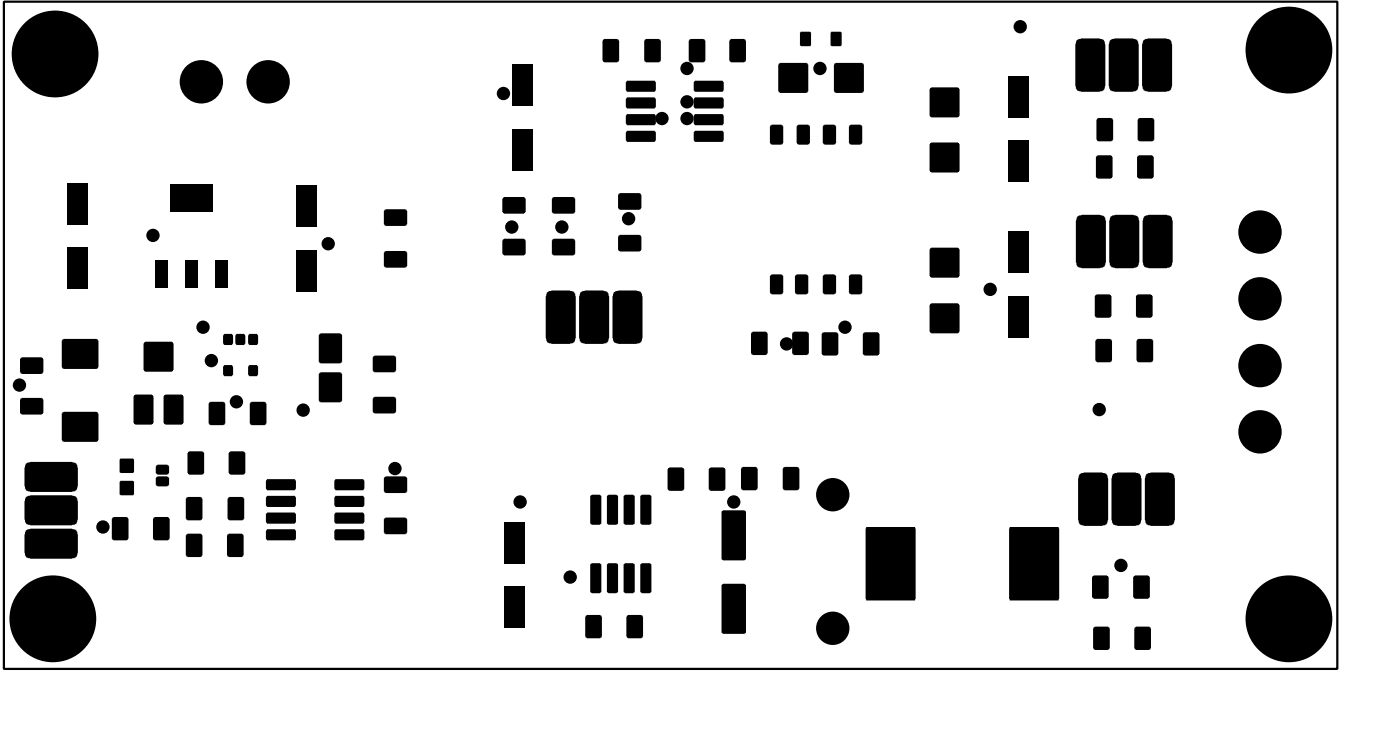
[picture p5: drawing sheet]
<svg xmlns="http://www.w3.org/2000/svg" width="107mm" height="56mm" viewBox="0 0 107 56" stroke-linecap="round" stroke-linejoin="round" font-family="sans-serif">
<g fill="#000">
<path d="M5.2 13.9h1.5v3.2h-1.5z" fill-rule="evenodd"/>
<path d="M5.2 18.8h1.5v3.2h-1.5z" fill-rule="evenodd"/>
<path d="M13 14h3.2v2.1h-3.2z" fill-rule="evenodd"/>
<path d="M22.6 14.1h1.5v3.2h-1.5z" fill-rule="evenodd"/>
<path d="M22.6 19h1.5v3.2h-1.5z" fill-rule="evenodd"/>
<path d="M29.3 16h1.6v1.1h-1.6z" fill-rule="evenodd"/>
<path d="M29.3 19.1h1.6v1.2h-1.6z" fill-rule="evenodd"/>
<path d="M38.3 15h1.7v1.2h-1.7z" fill-rule="evenodd"/>
<path d="M38.3 18.2h1.7v1.2h-1.7z" fill-rule="evenodd"/>
<path d="M39 9.8h1.6v3.2h-1.6z" fill-rule="evenodd"/>
<path d="M39 4.9h1.6v3.1h-1.6z" fill-rule="evenodd"/>
<path d="M42 18.2h1.7v1.2h-1.7z" fill-rule="evenodd"/>
<path d="M42 15h1.7v1.2h-1.7z" fill-rule="evenodd"/>
<path d="M45.9 3h1.2v1.7h-1.2z" fill-rule="evenodd"/>
<path d="M47.1 17.9h1.7v1.2h-1.7z" fill-rule="evenodd"/>
<path d="M47.1 14.7h1.7v1.2h-1.7z" fill-rule="evenodd"/>
<path d="M47.7 6.2l2.1-.1 .1 .2v.6l-.1 .1h-2.1l-.1-.1z" fill-rule="evenodd"/>
<path d="M47.7 7.5l2.1-.1 .1 .1v.6l-.1 .2h-2.1l-.1-.2z" fill-rule="evenodd"/>
<path d="M47.7 8.7h2.1l.1 .1v.6l-.1 .1h-2.1l-.1-.1v-.6z" fill-rule="evenodd"/>
<path d="M47.7 9.9h2.1l.1 .2v.6l-.1 .1h-2.1l-.1-.1v-.6z" fill-rule="evenodd"/>
<path d="M49.1 3h1.1v1.7h-1.1z" fill-rule="evenodd"/>
<path d="M52.5 3h1.1v1.7h-1.1z" fill-rule="evenodd"/>
<path d="M52.9 9.9h2.1l.1 .2v.6l-.1 .1h-2.1l-.1-.1v-.6z" fill-rule="evenodd"/>
<path d="M52.9 8.7h2.1l.1 .1v.6l-.1 .1h-2.1l-.1-.1v-.6z" fill-rule="evenodd"/>
<path d="M52.8 7.5l2.2-.1 .1 .1v.6l-.1 .2h-2.1l-.1-.2z" fill-rule="evenodd"/>
<path d="M52.8 6.2l2.2-.1 .1 .2v.6l-.1 .1h-2.1l-.1-.1z" fill-rule="evenodd"/>
<path d="M55.5 3h1.2v1.7h-1.2z" fill-rule="evenodd"/>
<path d="M59.3 4.8h2.2v2.2h-2.2z" fill-rule="evenodd"/>
<path d="M58.6 9.5h1v1.5h-1z" fill-rule="evenodd"/>
<path d="M60.7 9.5h.9v1.5h-.9z" fill-rule="evenodd"/>
<path d="M60.9 2.5l.1-.1h.6l.1 .1v.9l-.1 .1h-.6l-.1-.1z" fill-rule="evenodd"/>
<path d="M62.7 9.5h.9v1.5h-.9z" fill-rule="evenodd"/>
<path d="M63.5 4.8h2.2v2.2h-2.2z" fill-rule="evenodd"/>
<path d="M63.2 2.5l.1-.1h.7l.1 .1v.9l-.1 .1h-.7l-.1-.1z" fill-rule="evenodd"/>
<path d="M64.6 9.5h1v1.5h-1z" fill-rule="evenodd"/>
<path d="M70.8 10.9h2.2v2.2h-2.2z" fill-rule="evenodd"/>
<path d="M70.8 6.7h2.2v2.2h-2.2z" fill-rule="evenodd"/>
<path d="M76.7 5.8h1.5v3.1h-1.5z" fill-rule="evenodd"/>
<path d="M76.7 10.7h1.5v3.1h-1.5z" fill-rule="evenodd"/>
<path d="M76.7 17.6h1.5v3.1h-1.5z" fill-rule="evenodd"/>
<path d="M82 3l.3-.1h1.4a.44 .44 0 0 1 .4 .5v3.1a.44 .44 0 0 1-.4 .5h-1.4a.44 .44 0 0 1-.5-.5v-3.1z" fill-rule="evenodd"/>
<path d="M82 16.5l.3-.2h1.4a.44 .44 0 0 1 .5 .5v3.1a.44 .44 0 0 1-.5 .5h-1.4a.44 .44 0 0 1-.4-.5v-3.1z" fill-rule="evenodd"/>
<path d="M83.5 9h1.2v1.7h-1.2z" fill-rule="evenodd"/>
<path d="M83.4 11.9h1.2v1.6h-1.2z" fill-rule="evenodd"/>
<path d="M84.5 3l.3-.1h1.4a.44 .44 0 0 1 .5 .5v3.1a.44 .44 0 0 1-.5 .5h-1.4a.44 .44 0 0 1-.4-.5v-3.1z" fill-rule="evenodd"/>
<path d="M84.5 16.5l.4-.2h1.3a.44 .44 0 0 1 .5 .5v3.1a.44 .44 0 0 1-.5 .5h-1.3a.44 .44 0 0 1-.5-.5v-3.1z" fill-rule="evenodd"/>
<path d="M86.6 9h1.2v1.7h-1.2z" fill-rule="evenodd"/>
<path d="M87 3l.4-.1h1.3a.44 .44 0 0 1 .5 .5v3.1a.44 .44 0 0 1-.5 .5h-1.3a.44 .44 0 0 1-.5-.5v-3.1z" fill-rule="evenodd"/>
<path d="M87.1 16.5l.3-.2h1.4a.44 .44 0 0 1 .4 .5v3.1a.44 .44 0 0 1-.4 .5h-1.4a.44 .44 0 0 1-.4-.5v-3.1z" fill-rule="evenodd"/>
<path d="M86.6 11.9h1.2v1.6h-1.2z" fill-rule="evenodd"/>
<path d="M1.6 30.3h1.7v1.2h-1.7z" fill-rule="evenodd"/>
<path d="M1.6 27.2h1.7v1.2h-1.7z" fill-rule="evenodd"/>
<path d="M2 37.8l.3-.1h3.2a.44 .44 0 0 1 .4 .4v1.4a.44 .44 0 0 1-.4 .5h-3.2a.44 .44 0 0 1-.4-.5v-1.4z" fill-rule="evenodd"/>
<path d="M2 35.3l.3-.2h3.2a.44 .44 0 0 1 .4 .5v1.4a.44 .44 0 0 1-.4 .4h-3.2a.44 .44 0 0 1-.4-.4v-1.4z" fill-rule="evenodd"/>
<path d="M4.7 25.8h2.8v2.2h-2.8z" fill-rule="evenodd"/>
<path d="M4.7 31.4h2.8v2.2h-2.8z" fill-rule="evenodd"/>
<path d="M8.6 39.4h1.1v1.7h-1.1z" fill-rule="evenodd"/>
<path d="M9.1 36.6h1l.1 .1v.9l-.1 .1h-.9l-.1-.1z" fill-rule="evenodd"/>
<path d="M9.1 35l.1-.1h.9l.1 .1v.9l-.1 .1h-.9l-.1-.1z" fill-rule="evenodd"/>
<path d="M10.2 30.1h1.4v2.2h-1.4z" fill-rule="evenodd"/>
<path d="M11.7 39.4h1.2v1.7h-1.2z" fill-rule="evenodd"/>
<path d="M12.5 30.1h1.4v2.2h-1.4z" fill-rule="evenodd"/>
<path d="M11.9 19.8h.9v2.1h-.9z" fill-rule="evenodd"/>
<path d="M11.9 35.4h.9v.7h-.9z" fill-rule="evenodd"/>
<path d="M11.9 36.3h.9v.7h-.9z" fill-rule="evenodd"/>
<path d="M11 26h2.2v2.2h-2.2z" fill-rule="evenodd"/>
<path d="M14.3 34.4h1.2v1.7h-1.2z" fill-rule="evenodd"/>
<path d="M14.1 19.8h1v2.1h-1z" fill-rule="evenodd"/>
<path d="M14.2 37.8h1.2v1.7h-1.2z" fill-rule="evenodd"/>
<path d="M15.9 30.6h1.2v1.7h-1.2z" fill-rule="evenodd"/>
<path d="M16.4 19.8h1v2.1h-1z" fill-rule="evenodd"/>
<path d="M17.4 34.4h1.2v1.7h-1.2z" fill-rule="evenodd"/>
<path d="M17 25.4h.7v.7v.1h-.7z" fill-rule="evenodd"/>
<path d="M17 27.8h.7v.7v.1h-.7z" fill-rule="evenodd"/>
<path d="M17.4 37.8h1.1v1.7h-1.1z" fill-rule="evenodd"/>
<path d="M17.9 25.4h.7l.1 .7-.1 .1h-.7z" fill-rule="evenodd"/>
<path d="M19 30.6h1.2v1.7h-1.2z" fill-rule="evenodd"/>
<path d="M18.9 25.4h.7v.7v.1h-.7z" fill-rule="evenodd"/>
<path d="M18.9 27.8h.7v.7v.1h-.7z" fill-rule="evenodd"/>
<path d="M20.3 36.5l2.1-.1 .1 .2v.6l-.1 .1h-2.1l-.1-.1z" fill-rule="evenodd"/>
<path d="M20.3 37.8l2.1-.1 .1 .1v.6l-.1 .2h-2.1l-.1-.2z" fill-rule="evenodd"/>
<path d="M20.3 39h2.1l.1 .1v.6l-.1 .1h-2.1l-.1-.1z" fill-rule="evenodd"/>
<path d="M24.3 25.4h1.7v2.2h-1.7z" fill-rule="evenodd"/>
<path d="M24.3 28.4h1.7v2.2h-1.7z" fill-rule="evenodd"/>
<path d="M25.5 39h2.1l.1 .1v.6l-.1 .1h-2.1l-.1-.1z" fill-rule="evenodd"/>
<path d="M25.5 37.8l2.1-.1 .1 .1v.6l-.1 .2h-2.1l-.1-.2z" fill-rule="evenodd"/>
<path d="M25.5 36.5l2.1-.1 .1 .2v.6l-.1 .1h-2.1l-.1-.1z" fill-rule="evenodd"/>
<path d="M28.4 27.1h1.7v1.2h-1.7z" fill-rule="evenodd"/>
<path d="M28.4 30.2h1.7v1.2h-1.7z" fill-rule="evenodd"/>
<path d="M29.3 36.3h1.6v1.2h-1.6z" fill-rule="evenodd"/>
<path d="M29.3 39.4h1.6v1.2h-1.6z" fill-rule="evenodd"/>
<path d="M41.7 22.2l.3-.1h1.3a.44 .44 0 0 1 .5 .5v3.1a.44 .44 0 0 1-.5 .5h-1.3a.44 .44 0 0 1-.5-.5v-3.1z" fill-rule="evenodd"/>
<path d="M44.2 22.2l.3-.1h1.4a.44 .44 0 0 1 .5 .5v3.1a.44 .44 0 0 1-.5 .5h-1.4a.44 .44 0 0 1-.4-.5v-3.1z" fill-rule="evenodd"/>
<path d="M44.9 37.7l.1-.1h.6l.2 .1v2.1l-.2 .1h-.6l-.1-.1z" fill-rule="evenodd"/>
<path d="M46.2 37.7l.1-.1h.6l.1 .1v2.1l-.1 .1h-.6l-.1-.1z" fill-rule="evenodd"/>
<path d="M46.7 22.2l.4-.1h1.3a.44 .44 0 0 1 .5 .5v3.1a.44 .44 0 0 1-.5 .5h-1.3a.44 .44 0 0 1-.5-.5v-3.1z" fill-rule="evenodd"/>
<path d="M47.5 37.7l.1-.1h.6l.1 .1v2.1l-.1 .1h-.6l-.1-.1z" fill-rule="evenodd"/>
<path d="M48.7 37.7l.2-.1h.5l.2 .1v2.1l-.2 .1h-.5l-.2-.1z" fill-rule="evenodd"/>
<path d="M50.8 35.6h1.2v1.7h-1.2z" fill-rule="evenodd"/>
<path d="M54 35.6h1.2v1.7h-1.2z" fill-rule="evenodd"/>
<path d="M56.4 35.6h1.2v1.7h-1.2z" fill-rule="evenodd"/>
<path d="M57.2 25.3h1.2v1.7h-1.2z" fill-rule="evenodd"/>
<path d="M58.6 20.9h1v1.5h-1z" fill-rule="evenodd"/>
<path d="M59.6 35.6h1.2v1.7h-1.2z" fill-rule="evenodd"/>
<path d="M60.5 20.9h1v1.5h-1z" fill-rule="evenodd"/>
<path d="M60.3 25.3h1.2v1.7h-1.2z" fill-rule="evenodd"/>
<path d="M62.7 20.9h.9v1.5h-.9z" fill-rule="evenodd"/>
<path d="M62.6 25.3h1.2v1.7h-1.2z" fill-rule="evenodd"/>
<path d="M64.6 20.9h1v1.5h-1z" fill-rule="evenodd"/>
<path d="M65.7 25.3h1.2v1.7h-1.2z" fill-rule="evenodd"/>
<path d="M70.8 23.1h2.2v2.2h-2.2z" fill-rule="evenodd"/>
<path d="M70.8 18.9h2.2v2.2h-2.2z" fill-rule="evenodd"/>
<path d="M76.7 22.5h1.5v3.2h-1.5z" fill-rule="evenodd"/>
<path d="M83.4 22.4h1.1v1.7h-1.1z" fill-rule="evenodd"/>
<path d="M83.4 25.8h1.2v1.7h-1.2z" fill-rule="evenodd"/>
<path d="M86.5 22.4h1.2v1.7h-1.2z" fill-rule="evenodd"/>
<path d="M86.5 25.8h1.2v1.7h-1.2z" fill-rule="evenodd"/>
<path d="M2 40.3l.3-.1h3.2a.44 .44 0 0 1 .4 .5v1.3a.44 .44 0 0 1-.4 .5h-3.2a.44 .44 0 0 1-.4-.5v-1.3z" fill-rule="evenodd"/>
<path d="M14.2 40.6h1.2v1.7h-1.2z" fill-rule="evenodd"/>
<path d="M17.3 40.6h1.2v1.7h-1.2z" fill-rule="evenodd"/>
<path d="M20.3 40.3h2.1l.1 .1v.6l-.1 .1h-2.1l-.1-.1z" fill-rule="evenodd"/>
<path d="M25.5 40.3h2.1l.1 .1v.6l-.1 .1h-2.1l-.1-.1z" fill-rule="evenodd"/>
<path d="M38.4 44.6h1.5v3.2h-1.5z" fill-rule="evenodd"/>
<path d="M38.4 39.8h1.5v3.1h-1.5z" fill-rule="evenodd"/>
<path d="M44.6 46.8h1.2v1.7h-1.2z" fill-rule="evenodd"/>
<path d="M44.9 42.9l.1-.1h.6l.2 .1v2.1l-.2 .1h-.6l-.1-.1z" fill-rule="evenodd"/>
<path d="M46.2 42.9l.1-.1h.6l.1 .1v2.1l-.1 .1h-.6l-.1-.1z" fill-rule="evenodd"/>
<path d="M47.7 46.8h1.2v1.7h-1.2z" fill-rule="evenodd"/>
<path d="M47.5 42.9l.1-.1h.6l.1 .1v2.1l-.1 .1h-.6l-.1-.1z" fill-rule="evenodd"/>
<path d="M48.7 42.9l.2-.1h.5l.2 .1v2.1l-.2 .1h-.5l-.2-.1z" fill-rule="evenodd"/>
<path d="M54.9 44.5l.1-.1h1.6l.2 .1v3.6l-.2 .1h-1.6l-.1-.1z" fill-rule="evenodd"/>
<path d="M54.9 38.9l.1-.1h1.6l.2 .1v3.6l-.2 .1h-1.6l-.1-.1z" fill-rule="evenodd"/>
<path d="M65.9 40.1h3.7v5.6h-3.7z" fill-rule="evenodd"/>
<path d="M76.8 40.1h3.8v5.6h-3.8z" fill-rule="evenodd"/>
<path d="M82.2 36.1l.3-.2h1.4a.44 .44 0 0 1 .4 .5v3.1a.44 .44 0 0 1-.4 .5h-1.4a.44 .44 0 0 1-.5-.5v-3.1z" fill-rule="evenodd"/>
<path d="M83.1 43.8h1.2v1.7h-1.2z" fill-rule="evenodd"/>
<path d="M83.2 47.7h1.2v1.7h-1.2z" fill-rule="evenodd"/>
<path d="M84.7 36.1l.3-.2h1.4a.44 .44 0 0 1 .5 .5v3.1a.44 .44 0 0 1-.5 .5h-1.4a.44 .44 0 0 1-.4-.5v-3.1z" fill-rule="evenodd"/>
<path d="M86.3 43.8h1.2v1.7h-1.2z" fill-rule="evenodd"/>
<path d="M86.4 47.7h1.1v1.7h-1.1z" fill-rule="evenodd"/>
<path d="M87.2 36.1l.4-.2h1.3a.44 .44 0 0 1 .5 .5v3.1a.44 .44 0 0 1-.5 .5h-1.3a.44 .44 0 0 1-.5-.5v-3.1z" fill-rule="evenodd"/>
<circle cx="4.2" cy="4.1" r="3.3"/>
<circle cx="11.6" cy="17.9" r=".51"/>
<circle cx="15.3" cy="6.2" r="1.65"/>
<circle cx="20.4" cy="6.2" r="1.65"/>
<circle cx="25" cy="18.5" r=".51"/>
<circle cx="38.3" cy="7.1" r=".51"/>
<circle cx="38.9" cy="17.3" r=".51"/>
<circle cx="42.8" cy="17.3" r=".51"/>
<circle cx="47.8" cy="16.6" r=".51"/>
<circle cx="50.4" cy="9" r=".51"/>
<circle cx="52.3" cy="5.2" r=".51"/>
<circle cx="52.3" cy="9" r=".51"/>
<circle cx="52.3" cy="7.7" r=".51"/>
<circle cx="62.4" cy="5.2" r=".51"/>
<circle cx="77.6" cy="2" r=".51"/>
<circle cx="95.9" cy="17.7" r="1.65"/>
<circle cx="98.1" cy="3.8" r="3.3"/>
<circle cx="1.5" cy="29.3" r=".51"/>
<circle cx="15.5" cy="24.9" r=".51"/>
<circle cx="16.1" cy="27.4" r=".51"/>
<circle cx="18" cy="30.6" r=".51"/>
<circle cx="23.1" cy="31.2" r=".51"/>
<circle cx="30.1" cy="35.6" r=".51"/>
<circle cx="39.6" cy="38.2" r=".51"/>
<circle cx="55.8" cy="38.2" r=".51"/>
<circle cx="59.9" cy="26.2" r=".51"/>
<circle cx="63.4" cy="37.6" r="1.27"/>
<circle cx="64.3" cy="24.9" r=".51"/>
<circle cx="75.4" cy="22" r=".51"/>
<circle cx="83.7" cy="31.2" r=".51"/>
<circle cx="95.9" cy="32.9" r="1.65"/>
<circle cx="95.9" cy="22.7" r="1.65"/>
<circle cx="95.9" cy="27.8" r="1.65"/>
<circle cx="4" cy="47.1" r="3.3"/>
<circle cx="7.8" cy="40.1" r=".51"/>
<circle cx="43.4" cy="43.9" r=".51"/>
<circle cx="63.4" cy="47.8" r="1.27"/>
<circle cx="85.3" cy="43" r=".51"/>
<circle cx="98.1" cy="47.1" r="3.3"/>
</g>
<path d="M.3 .1h101.5v50.8h-101.5z" fill="none" stroke="#000" stroke-width=".17"/>
</svg>
